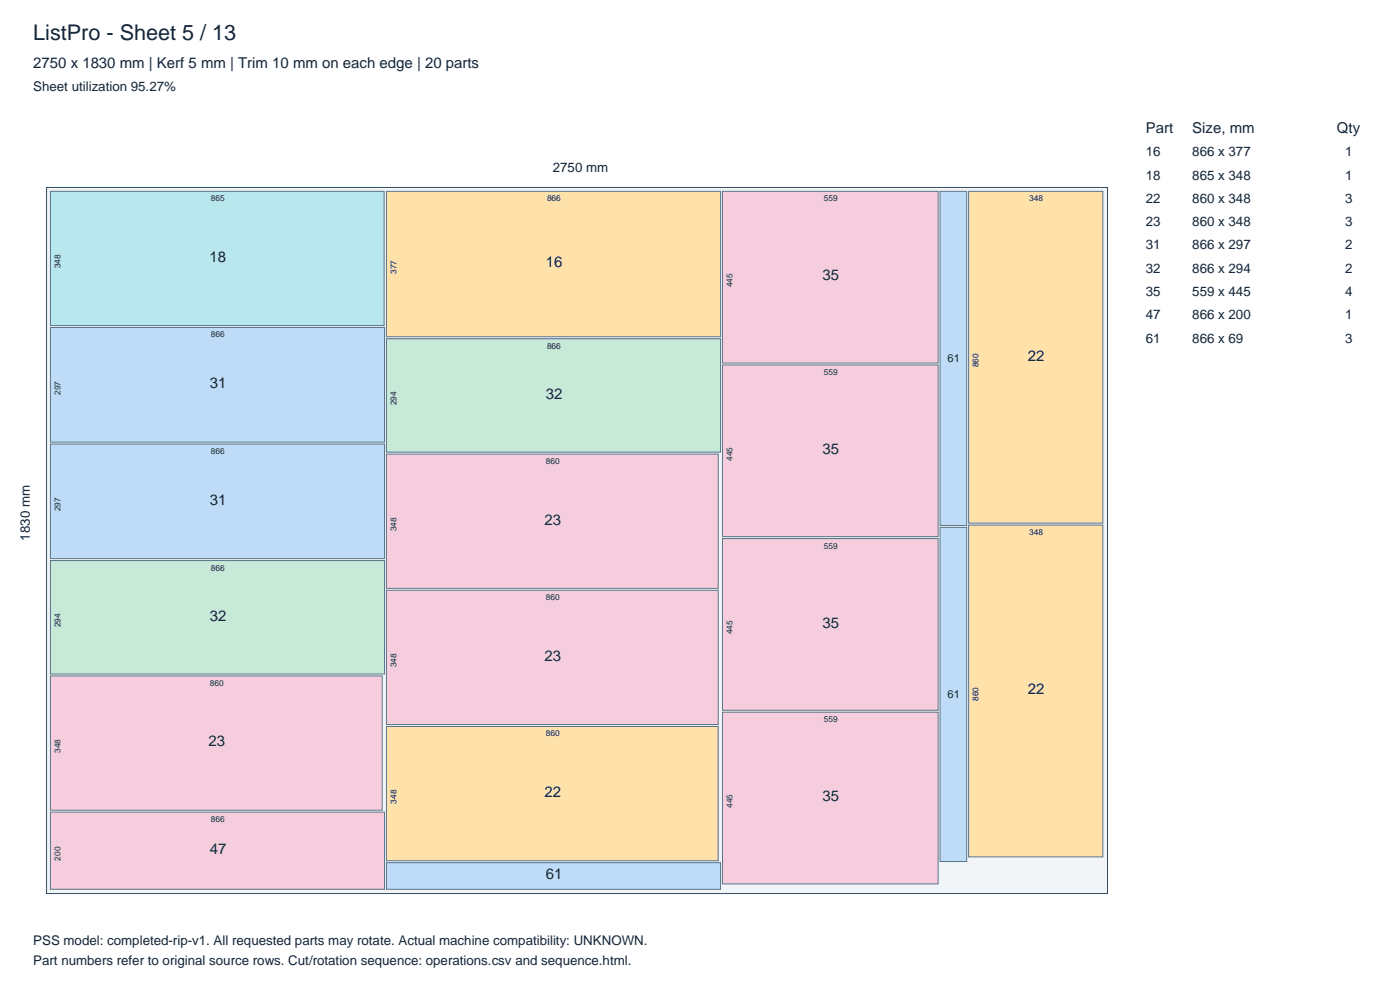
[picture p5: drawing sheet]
<svg xmlns="http://www.w3.org/2000/svg" width="297mm" height="210mm" viewBox="0 0 297 210" stroke-linecap="round" stroke-linejoin="round" font-family="sans-serif">
<defs><g id="words">
<text font-size="4.6" fill="#142638" x="7.1" y="8.5">ListPro - Sheet 5 / 13</text>
<g font-size="3.2" fill="#142638">
<text x="7.1" y="14.5">2750 x 1830 mm | Kerf 5 mm | Trim 10 mm on each edge | 20 parts</text>
<text x="243.1" y="28.2">Part</text>
<text x="252.9" y="28.2">Size, mm</text>
<text x="283.6" y="28.2">Qty</text>
<text x="44.4" y="55.5">18</text>
<text x="115.8" y="56.7">16</text>
<text x="174.5" y="59.5">35</text>
<text x="218.1" y="76.5">22</text>
<text x="44.5" y="82.3">31</text>
<text x="115.8" y="84.6">32</text>
<text x="174.5" y="96.3">35</text>
<text x="44.5" y="107.1">31</text>
<text x="115.5" y="111.3">23</text>
<text x="44.5" y="131.6">32</text>
<text x="174.5" y="133.2">35</text>
<text x="115.5" y="140.2">23</text>
<text x="218.1" y="147.3">22</text>
<text x="44.2" y="158.3">23</text>
<text x="115.5" y="169">22</text>
<text x="174.5" y="170">35</text>
<text x="44.5" y="181.2">47</text>
<text x="115.8" y="186.5">61</text>
</g>
<g font-size="2.8" fill="#142638">
<text x="7.1" y="19.4">Sheet utilization 95.27%</text>
<text x="243.1" y="33.2">16</text>
<text x="252.9" y="33.2">866 x 377</text>
<text x="285.4" y="33.2">1</text>
<text x="117.3" y="36.6">2750 mm</text>
<text x="243.1" y="38.1">18</text>
<text x="252.9" y="38.1">865 x 348</text>
<text x="285.4" y="38.1">1</text>
<text x="243.1" y="43">22</text>
<text x="243.1" y="48">23</text>
<text x="252.9" y="43">860 x 348</text>
<text x="252.9" y="48">860 x 348</text>
<text x="285.4" y="43">3</text>
<text x="285.4" y="48">3</text>
<text x="243.1" y="52.9">31</text>
<text x="252.9" y="52.9">866 x 297</text>
<text x="285.4" y="52.9">2</text>
<text x="243.1" y="57.9">32</text>
<text x="252.9" y="57.9">866 x 294</text>
<text x="285.4" y="57.9">2</text>
<text x="243.1" y="62.8">35</text>
<text x="252.9" y="62.8">559 x 445</text>
<text x="285.4" y="62.8">4</text>
<text x="243.1" y="67.7">47</text>
<text x="252.9" y="67.7">866 x 200</text>
<text x="285.4" y="67.7">1</text>
<text x="243.1" y="72.7">61</text>
<text x="252.9" y="72.7">866 x 69</text>
<text x="285.4" y="72.7">3</text>
<text x="6.3" y="114.7" transform="rotate(-90 6.3 114.7)">1830 mm</text>
<text x="7.1" y="200.5">PSS model: completed-rip-v1. All requested parts may rotate. Actual machine compatibility: UNKNOWN.</text>
<text x="7.1" y="204.7">Part numbers refer to original source rows. Cut/rotation sequence: operations.csv and sequence.html.</text>
</g>
<g font-size="2.4" fill="#142638">
<text x="201" y="76.7">61</text>
<text x="201" y="148">61</text>
</g>
<g font-size="1.8" fill="#142638">
<text x="44.7" y="42.7">865</text>
<text x="116" y="42.7">866</text>
<text x="174.8" y="42.7">559</text>
<text x="218.4" y="42.7">348</text>
<text x="12.8" y="56.9" transform="rotate(-90 12.8 56.9)">348</text>
<text x="84.1" y="58.1" transform="rotate(-90 84.1 58.1)">377</text>
<text x="155.4" y="60.9" transform="rotate(-90 155.4 60.9)">445</text>
<text x="44.8" y="71.6">866</text>
<text x="116" y="74">866</text>
<text x="207.6" y="77.9" transform="rotate(-90 207.6 77.9)">860</text>
<text x="12.8" y="83.7" transform="rotate(-90 12.8 83.7)">297</text>
<text x="174.8" y="79.5">559</text>
<text x="84.1" y="86" transform="rotate(-90 84.1 86)">294</text>
<text x="44.8" y="96.3">866</text>
<text x="115.8" y="98.4">860</text>
<text x="155.4" y="97.7" transform="rotate(-90 155.4 97.7)">445</text>
<text x="12.8" y="108.5" transform="rotate(-90 12.8 108.5)">297</text>
<text x="84.1" y="112.7" transform="rotate(-90 84.1 112.7)">348</text>
<text x="218.4" y="113.5">348</text>
<text x="174.8" y="116.4">559</text>
<text x="44.8" y="121">866</text>
<text x="115.8" y="127.3">860</text>
<text x="12.8" y="133.1" transform="rotate(-90 12.8 133.1)">294</text>
<text x="155.4" y="134.6" transform="rotate(-90 155.4 134.6)">445</text>
<text x="84.1" y="141.6" transform="rotate(-90 84.1 141.6)">348</text>
<text x="44.5" y="145.5">860</text>
<text x="207.6" y="148.7" transform="rotate(-90 207.6 148.7)">860</text>
<text x="174.8" y="153.2">559</text>
<text x="12.8" y="159.7" transform="rotate(-90 12.8 159.7)">348</text>
<text x="115.8" y="156.2">860</text>
<text x="84.1" y="170.5" transform="rotate(-90 84.1 170.5)">348</text>
<text x="155.4" y="171.4" transform="rotate(-90 155.4 171.4)">445</text>
<text x="44.8" y="174.4">866</text>
<text x="12.8" y="182.6" transform="rotate(-90 12.8 182.6)">200</text>
</g>
</g></defs>
<path d="M9.9 39.8h225v149.7h-225z" fill="#f2f5f7" stroke="#334d66" stroke-width=".21"/>
<path d="M10.7 40.6h70.8v28.5h-70.8z" fill="#b8e7ed" stroke="#59758c" stroke-width=".21"/>
<g fill="#bedcf8" stroke="#59758c" stroke-width=".21">
<path d="M10.7 69.5h70.9v24.3h-70.9z"/>
<path d="M10.7 94.2h70.9v24.3h-70.9z"/>
</g>
<path d="M10.7 118.9h70.9v24.1h-70.9z" fill="#c6ead7" stroke="#59758c" stroke-width=".21"/>
<g fill="#f6cddd" stroke="#59758c" stroke-width=".21">
<path d="M10.7 143.4h70.4v28.5h-70.4z"/>
<path d="M10.7 172.3h70.9v16.3h-70.9z"/>
</g>
<path d="M82 40.6h70.9v30.8h-70.9z" fill="#ffe2aa" stroke="#59758c" stroke-width=".21"/>
<path d="M82 71.8h70.9v24.1h-70.9z" fill="#c6ead7" stroke="#59758c" stroke-width=".21"/>
<g fill="#f6cddd" stroke="#59758c" stroke-width=".21">
<path d="M82 96.3h70.4v28.5h-70.4z"/>
<path d="M82 125.2h70.4v28.5h-70.4z"/>
</g>
<path d="M82 154.1h70.4v28.5h-70.4z" fill="#ffe2aa" stroke="#59758c" stroke-width=".21"/>
<path d="M82 183h70.9v5.6h-70.9z" fill="#bedcf8" stroke="#59758c" stroke-width=".21"/>
<g fill="#f6cddd" stroke="#59758c" stroke-width=".21">
<path d="M153.3 40.6h45.7v36.4h-45.7z"/>
<path d="M153.3 77.4h45.7v36.4h-45.7z"/>
<path d="M153.3 114.2h45.7v36.5h-45.7z"/>
<path d="M153.3 151.1h45.7v36.4h-45.7z"/>
</g>
<g fill="#bedcf8" stroke="#59758c" stroke-width=".21">
<path d="M199.4 40.6h5.7v70.9h-5.7z"/>
<path d="M199.4 111.9h5.7v70.8h-5.7z"/>
</g>
<g fill="#ffe2aa" stroke="#59758c" stroke-width=".21">
<path d="M205.5 40.6h28.5v70.4h-28.5z"/>
<path d="M205.5 111.4h28.5v70.4h-28.5z"/>
</g>
<use href="#words"/>
</svg>
